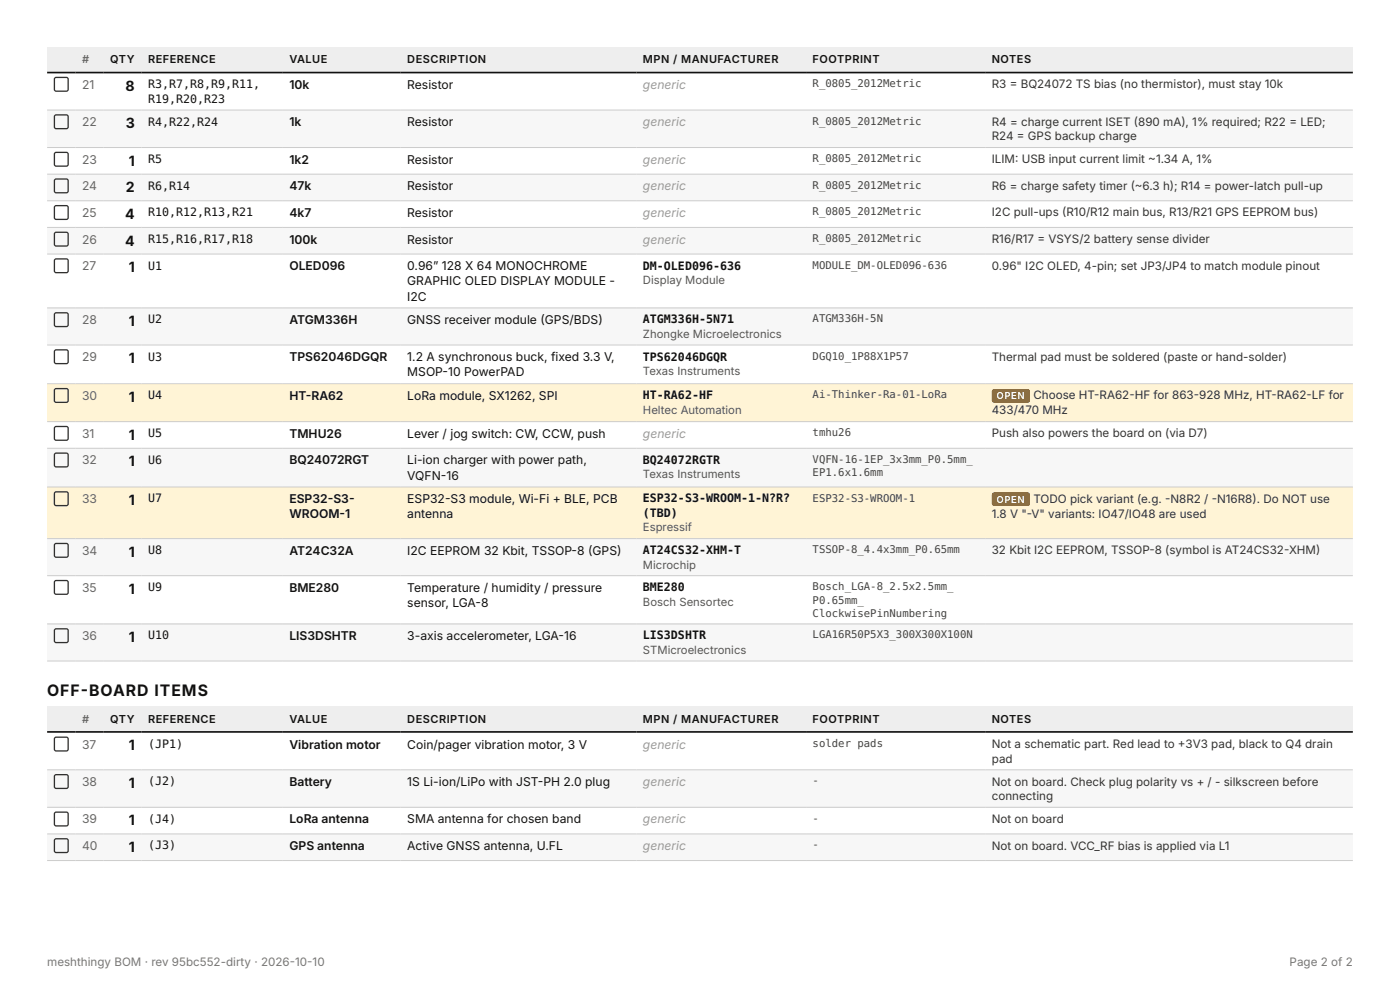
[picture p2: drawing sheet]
<svg xmlns="http://www.w3.org/2000/svg" width="297mm" height="210mm" viewBox="0 0 297 210" stroke-linecap="round" stroke-linejoin="round" font-family="sans-serif">
<defs><g id="words">
<text font-size="3.4" fill="#111" x="10" y="147.6">OFF-BOARD ITEMS</text>
<g font-size="3" fill="#111">
<text x="26.6" y="19.2">8</text>
<text x="26.7" y="27.2">3</text>
<text x="27.3" y="35.1">1</text>
<text x="26.7" y="40.8">2</text>
<text x="26.6" y="46.4">4</text>
<text x="26.6" y="52.1">4</text>
<text x="27.3" y="57.7">1</text>
<text x="27.3" y="69.2">1</text>
<text x="27.3" y="77">1</text>
<text x="27.3" y="85.3">1</text>
<text x="27.3" y="93.3">1</text>
<text x="27.3" y="98.9">1</text>
<text x="27.3" y="107.2">1</text>
<text x="27.3" y="118.1">1</text>
<text x="27.3" y="126">1</text>
<text x="27.3" y="136.2">1</text>
<text x="27.3" y="159.2">1</text>
<text x="27.3" y="167.1">1</text>
<text x="27.3" y="175.1">1</text>
<text x="27.3" y="180.7">1</text>
</g>
<g font-size="2.6" fill="#666">
<text x="17.4" y="18.8">21</text>
<text x="17.4" y="26.8">22</text>
<text x="17.4" y="34.7">23</text>
<text x="17.4" y="40.4">24</text>
<text x="17.4" y="46">25</text>
<text x="17.4" y="51.7">26</text>
<text x="17.4" y="57.3">27</text>
<text x="17.4" y="68.8">28</text>
<text x="17.4" y="76.6">29</text>
<text x="17.4" y="84.8">30</text>
<text x="17.4" y="92.9">31</text>
<text x="17.4" y="98.5">32</text>
<text x="17.4" y="106.7">33</text>
<text x="17.4" y="117.7">34</text>
<text x="17.4" y="125.5">35</text>
<text x="17.4" y="135.8">36</text>
<text x="17.4" y="158.8">37</text>
<text x="17.4" y="166.7">38</text>
<text x="17.4" y="174.7">39</text>
<text x="17.4" y="180.3">40</text>
</g>
<g font-size="2.6" fill="#111">
<text x="61.4" y="18.8">10k</text>
<text x="86.4" y="18.8">Resistor</text>
<text x="61.4" y="26.8">1k</text>
<text x="86.4" y="26.8">Resistor</text>
<text x="61.4" y="34.7">1k2</text>
<text x="86.4" y="34.7">Resistor</text>
<text x="61.4" y="40.4">47k</text>
<text x="86.4" y="40.4">Resistor</text>
<text x="61.4" y="46">4k7</text>
<text x="86.4" y="46">Resistor</text>
<text x="61.4" y="51.7">100k</text>
<text x="86.4" y="51.7">Resistor</text>
<text x="61.4" y="57.3">OLED096</text>
<text x="86.4" y="57.3">0.96” 128 X 64 MONOCHROME</text>
<text x="86.4" y="60.5">GRAPHIC OLED DISPLAY MODULE -</text>
<text x="86.4" y="63.8">I2C</text>
<text x="61.4" y="68.8">ATGM336H</text>
<text x="86.4" y="68.8">GNSS receiver module (GPS/BDS)</text>
<text x="61.4" y="76.6">TPS62046DGQR</text>
<text x="86.4" y="76.6">1.2 A synchronous buck, fixed 3.3 V,</text>
<text x="86.4" y="79.8">MSOP-10 PowerPAD</text>
<text x="61.4" y="84.8">HT-RA62</text>
<text x="86.4" y="84.8">LoRa module, SX1262, SPI</text>
<text x="61.4" y="92.9">TMHU26</text>
<text x="86.4" y="92.9">Lever / jog switch: CW, CCW, push</text>
<text x="61.4" y="98.5">BQ24072RGT</text>
<text x="86.4" y="98.5">Li-ion charger with power path,</text>
<text x="86.4" y="101.7">VQFN-16</text>
<text x="61.4" y="106.7">ESP32-S3-</text>
<text x="86.4" y="106.7">ESP32-S3 module, Wi-Fi + BLE, PCB</text>
<text x="61.4" y="110">WROOM-1</text>
<text x="86.4" y="110">antenna</text>
<text x="61.4" y="117.7">AT24C32A</text>
<text x="86.4" y="117.7">I2C EEPROM 32 Kbit, TSSOP-8 (GPS)</text>
<text x="61.4" y="125.5">BME280</text>
<text x="86.4" y="125.5">Temperature / humidity / pressure</text>
<text x="86.4" y="128.8">sensor, LGA-8</text>
<text x="61.4" y="135.8">LIS3DSHTR</text>
<text x="86.4" y="135.8">3-axis accelerometer, LGA-16</text>
<text x="61.4" y="158.8">Vibration motor</text>
<text x="86.4" y="158.8">Coin/pager vibration motor, 3 V</text>
<text x="61.4" y="166.7">Battery</text>
<text x="86.4" y="166.7">1S Li-ion/LiPo with JST-PH 2.0 plug</text>
<text x="61.4" y="174.7">LoRa antenna</text>
<text x="86.4" y="174.7">SMA antenna for chosen band</text>
<text x="61.4" y="180.3">GPS antenna</text>
<text x="86.4" y="180.3">Active GNSS antenna, U.FL</text>
</g>
<g font-size="2.6" fill="#999">
<text x="136.4" y="18.8">generic</text>
<text x="136.4" y="26.8">generic</text>
<text x="136.4" y="34.7">generic</text>
<text x="136.4" y="40.4">generic</text>
<text x="136.4" y="46">generic</text>
<text x="136.4" y="51.7">generic</text>
<text x="136.4" y="92.9">generic</text>
<text x="136.4" y="158.8">generic</text>
<text x="136.4" y="166.7">generic</text>
<text x="136.4" y="174.7">generic</text>
<text x="136.4" y="180.3">generic</text>
</g>
<g font-size="2.5" fill="#111">
<text x="31.4" y="18.7">R3,R7,R8,R9,R11,</text>
<text x="31.4" y="21.8">R19,R20,R23</text>
<text x="31.4" y="26.6">R4,R22,R24</text>
<text x="31.4" y="34.6">R5</text>
<text x="31.4" y="40.2">R6,R14</text>
<text x="31.4" y="45.9">R10,R12,R13,R21</text>
<text x="31.4" y="51.5">R15,R16,R17,R18</text>
<text x="31.4" y="57.2">U1</text>
<text x="136.4" y="57.2">DM-OLED096-636</text>
<text x="31.4" y="68.6">U2</text>
<text x="136.4" y="68.6">ATGM336H-5N71</text>
<text x="31.4" y="76.5">U3</text>
<text x="136.4" y="76.5">TPS62046DGQR</text>
<text x="31.4" y="84.7">U4</text>
<text x="136.4" y="84.7">HT-RA62-HF</text>
<text x="31.4" y="92.7">U5</text>
<text x="31.4" y="98.4">U6</text>
<text x="136.4" y="98.4">BQ24072RGTR</text>
<text x="31.4" y="106.6">U7</text>
<text x="136.4" y="106.6">ESP32-S3-WROOM-1-N?R?</text>
<text x="136.4" y="109.7">(TBD)</text>
<text x="31.4" y="117.5">U8</text>
<text x="136.4" y="117.5">AT24CS32-XHM-T</text>
<text x="31.4" y="125.4">U9</text>
<text x="136.4" y="125.4">BME280</text>
<text x="31.4" y="135.6">U10</text>
<text x="136.4" y="135.6">LIS3DSHTR</text>
<text x="31.4" y="158.6">(JP1)</text>
<text x="31.4" y="166.6">(J2)</text>
<text x="31.4" y="174.5">(J4)</text>
<text x="31.4" y="180.2">(J3)</text>
</g>
<g font-size="2.5" fill="#333">
<text x="210.4" y="18.7">R3 = BQ24072 TS bias (no thermistor), must stay 10k</text>
<text x="210.4" y="26.7">R4 = charge current ISET (890 mA), 1% required; R22 = LED;</text>
<text x="210.4" y="29.8">R24 = GPS backup charge</text>
<text x="210.4" y="34.6">ILIM: USB input current limit ~1.34 A, 1%</text>
<text x="210.4" y="40.3">R6 = charge safety timer (~6.3 h); R14 = power-latch pull-up</text>
<text x="210.4" y="45.9">I2C pull-ups (R10/R12 main bus, R13/R21 GPS EEPROM bus)</text>
<text x="210.4" y="51.6">R16/R17 = VSYS/2 battery sense divider</text>
<text x="210.4" y="57.2">0.96&quot; I2C OLED, 4-pin; set JP3/JP4 to match module pinout</text>
<text x="210.4" y="76.5">Thermal pad must be soldered (paste or hand-solder)</text>
<text x="210.4" y="87.9">433/470 MHz</text>
<text x="219.2" y="84.7">Choose HT-RA62-HF for 863-928 MHz, HT-RA62-LF for</text>
<text x="210.4" y="92.8">Push also powers the board on (via D7)</text>
<text x="219.2" y="106.6">TODO pick variant (e.g. -N8R2 / -N16R8). Do NOT use</text>
<text x="210.4" y="109.8">1.8 V &quot;-V&quot; variants: IO47/IO48 are used</text>
<text x="210.4" y="117.6">32 Kbit I2C EEPROM, TSSOP-8 (symbol is AT24CS32-XHM)</text>
<text x="210.4" y="158.7">Not a schematic part. Red lead to +3V3 pad, black to Q4 drain</text>
<text x="210.4" y="161.8">pad</text>
<text x="210.4" y="166.6">Not on board. Check plug polarity vs + / - silkscreen before</text>
<text x="210.4" y="169.7">connecting</text>
<text x="210.4" y="174.6">Not on board</text>
<text x="210.4" y="180.2">Not on board. VCC_RF bias is applied via L1</text>
</g>
<g font-size="2.5" fill="#777">
<text x="10" y="204.9">meshthingy BOM · rev 95bc552-dirty · 2026-10-10</text>
<text x="273.6" y="204.9">Page 2 of 2</text>
</g>
<g font-size="2.4" fill="#555">
<text x="136.4" y="60.2">Display Module</text>
<text x="136.4" y="71.7">Zhongke Microelectronics</text>
<text x="136.4" y="79.5">Texas Instruments</text>
<text x="136.4" y="87.7">Heltec Automation</text>
<text x="136.4" y="101.4">Texas Instruments</text>
<text x="136.4" y="112.7">Espressif</text>
<text x="136.4" y="120.6">Microchip</text>
<text x="136.4" y="128.5">Bosch Sensortec</text>
<text x="136.4" y="138.7">STMicroelectronics</text>
</g>
<g font-size="2.3" fill="#666">
<text x="17.4" y="13.5">#</text>
<text x="17.4" y="153.3">#</text>
</g>
<g font-size="2.3" fill="#111">
<text x="23.4" y="13.5">QTY</text>
<text x="31.4" y="13.5">REFERENCE</text>
<text x="61.4" y="13.5">VALUE</text>
<text x="86.4" y="13.5">DESCRIPTION</text>
<text x="136.4" y="13.5">MPN / MANUFACTURER</text>
<text x="172.4" y="13.5">FOOTPRINT</text>
<text x="210.4" y="13.5">NOTES</text>
<text x="23.4" y="153.3">QTY</text>
<text x="31.4" y="153.3">REFERENCE</text>
<text x="61.4" y="153.3">VALUE</text>
<text x="86.4" y="153.3">DESCRIPTION</text>
<text x="136.4" y="153.3">MPN / MANUFACTURER</text>
<text x="172.4" y="153.3">FOOTPRINT</text>
<text x="210.4" y="153.3">NOTES</text>
</g>
<g font-size="2.3" fill="#444">
<text x="172.4" y="18.5">R_0805_2012Metric</text>
<text x="172.4" y="26.4">R_0805_2012Metric</text>
<text x="172.4" y="34.4">R_0805_2012Metric</text>
<text x="172.4" y="40">R_0805_2012Metric</text>
<text x="172.4" y="45.7">R_0805_2012Metric</text>
<text x="172.4" y="51.3">R_0805_2012Metric</text>
<text x="172.4" y="57">MODULE_DM-OLED096-636</text>
<text x="172.4" y="68.4">ATGM336H-5N</text>
<text x="172.4" y="76.3">DGQ10_1P88X1P57</text>
<text x="172.4" y="84.5">Ai-Thinker-Ra-01-LoRa</text>
<text x="172.4" y="92.5">tmhu26</text>
<text x="172.4" y="98.2">VQFN-16-1EP_3x3mm_P0.5mm_</text>
<text x="172.4" y="101">EP1.6x1.6mm</text>
<text x="172.4" y="106.4">ESP32-S3-WROOM-1</text>
<text x="172.4" y="117.3">TSSOP-8_4.4x3mm_P0.65mm</text>
<text x="172.4" y="125.2">Bosch_LGA-8_2.5x2.5mm_</text>
<text x="172.4" y="128">P0.65mm_</text>
<text x="172.4" y="130.8">ClockwisePinNumbering</text>
<text x="172.4" y="135.4">LGA16R50P5X3_300X300X100N</text>
<text x="172.4" y="158.4">solder pads</text>
<text x="172.4" y="166.4">-</text>
<text x="172.4" y="174.3">-</text>
<text x="172.4" y="180">-</text>
</g>
<g font-size="2" fill="#fff">
<text x="211.4" y="84.7">OPEN</text>
<text x="211.4" y="106.6">OPEN</text>
</g>
</g></defs>
<g fill="#eee">
<path d="M10 10h6v5.4h-6z"/>
<path d="M16 10h6v5.4h-6z"/>
<path d="M22 10h8v5.4h-8z"/>
<path d="M30 10h30v5.4h-30z"/>
<path d="M60 10h25v5.4h-25z"/>
<path d="M85 10h50v5.4h-50z"/>
<path d="M135 10h36v5.4h-36z"/>
<path d="M171 10h38v5.4h-38z"/>
<path d="M209 10h78v5.4h-78z"/>
</g>
<g fill="#f7f7f7">
<path d="M10 23.3h6v8h-6z"/>
<path d="M16 23.3h6v8h-6z"/>
<path d="M22 23.3h8v8h-8z"/>
<path d="M30 23.3h30v8h-30z"/>
<path d="M60 23.3h25v8h-25z"/>
<path d="M85 23.3h50v8h-50z"/>
<path d="M135 23.3h36v8h-36z"/>
<path d="M171 23.3h38v8h-38z"/>
<path d="M209 23.3h78v8h-78z"/>
<path d="M10 36.9h6v5.7h-6z"/>
<path d="M16 36.9h6v5.7h-6z"/>
<path d="M22 36.9h8v5.7h-8z"/>
<path d="M30 36.9h30v5.7h-30z"/>
<path d="M60 36.9h25v5.7h-25z"/>
<path d="M85 36.9h50v5.7h-50z"/>
<path d="M135 36.9h36v5.7h-36z"/>
<path d="M171 36.9h38v5.7h-38z"/>
<path d="M209 36.9h78v5.7h-78z"/>
<path d="M10 48.2h6v5.7h-6z"/>
<path d="M16 48.2h6v5.7h-6z"/>
<path d="M22 48.2h8v5.7h-8z"/>
<path d="M30 48.2h30v5.7h-30z"/>
<path d="M60 48.2h25v5.7h-25z"/>
<path d="M85 48.2h50v5.7h-50z"/>
<path d="M135 48.2h36v5.7h-36z"/>
<path d="M171 48.2h38v5.7h-38z"/>
<path d="M209 48.2h78v5.7h-78z"/>
<path d="M10 65.3h6v7.9h-6z"/>
<path d="M16 65.3h6v7.9h-6z"/>
<path d="M22 65.3h8v7.9h-8z"/>
<path d="M30 65.3h30v7.9h-30z"/>
<path d="M60 65.3h25v7.9h-25z"/>
<path d="M85 65.3h50v7.9h-50z"/>
<path d="M135 65.3h36v7.9h-36z"/>
<path d="M171 65.3h38v7.9h-38z"/>
<path d="M209 65.3h78v7.9h-78z"/>
</g>
<g fill="#fff4d6">
<path d="M10 81.4h6v8h-6z"/>
<path d="M16 81.4h6v8h-6z"/>
<path d="M22 81.4h8v8h-8z"/>
<path d="M30 81.4h30v8h-30z"/>
<path d="M60 81.4h25v8h-25z"/>
<path d="M85 81.4h50v8h-50z"/>
<path d="M135 81.4h36v8h-36z"/>
<path d="M171 81.4h38v8h-38z"/>
<path d="M209 81.4h78v8h-78z"/>
</g>
<g fill="#f7f7f7">
<path d="M10 95.1h6v8.2h-6z"/>
<path d="M16 95.1h6v8.2h-6z"/>
<path d="M22 95.1h8v8.2h-8z"/>
<path d="M30 95.1h30v8.2h-30z"/>
<path d="M60 95.1h25v8.2h-25z"/>
<path d="M85 95.1h50v8.2h-50z"/>
<path d="M135 95.1h36v8.2h-36z"/>
<path d="M171 95.1h38v8.2h-38z"/>
<path d="M209 95.1h78v8.2h-78z"/>
</g>
<g fill="#fff4d6">
<path d="M10 103.3h6v11h-6z"/>
<path d="M16 103.3h6v11h-6z"/>
<path d="M22 103.3h8v11h-8z"/>
<path d="M30 103.3h30v11h-30z"/>
<path d="M60 103.3h25v11h-25z"/>
<path d="M85 103.3h50v11h-50z"/>
<path d="M135 103.3h36v11h-36z"/>
<path d="M171 103.3h38v11h-38z"/>
<path d="M209 103.3h78v11h-78z"/>
</g>
<g fill="#f7f7f7">
<path d="M10 114.3h6v7.8h-6z"/>
<path d="M16 114.3h6v7.8h-6z"/>
<path d="M22 114.3h8v7.8h-8z"/>
<path d="M30 114.3h30v7.8h-30z"/>
<path d="M60 114.3h25v7.8h-25z"/>
<path d="M85 114.3h50v7.8h-50z"/>
<path d="M135 114.3h36v7.8h-36z"/>
<path d="M171 114.3h38v7.8h-38z"/>
<path d="M209 114.3h78v7.8h-78z"/>
<path d="M10 132.4h6v7.8h-6z"/>
<path d="M16 132.4h6v7.8h-6z"/>
<path d="M22 132.4h8v7.8h-8z"/>
<path d="M30 132.4h30v7.8h-30z"/>
<path d="M60 132.4h25v7.8h-25z"/>
<path d="M85 132.4h50v7.8h-50z"/>
<path d="M135 132.4h36v7.8h-36z"/>
<path d="M171 132.4h38v7.8h-38z"/>
<path d="M209 132.4h78v7.8h-78z"/>
</g>
<g fill="none" stroke="#ccc" stroke-width=".21">
<path d="M10 23.3h277M10 31.3h277M10 36.9h277M10 42.6h277M10 48.2h277M10 53.9h277M10 65.3h277M10 73.2h277M10 81.4h277M10 89.4h277M10 95.1h277M10 103.3h277"/>
<path d="M10 114.3h277M10 122.1h277M10 132.4h277M10 140.2h277"/>
</g>
<path d="M10 15.4h277" fill="none" stroke="#111" stroke-width=".35"/>
<g fill="#eee">
<path d="M10 149.9h6v5.4h-6z"/>
<path d="M16 149.9h6v5.4h-6z"/>
<path d="M22 149.9h8v5.4h-8z"/>
<path d="M30 149.9h30v5.4h-30z"/>
<path d="M60 149.9h25v5.4h-25z"/>
<path d="M85 149.9h50v5.4h-50z"/>
<path d="M135 149.9h36v5.4h-36z"/>
<path d="M171 149.9h38v5.4h-38z"/>
<path d="M209 149.9h78v5.4h-78z"/>
</g>
<g fill="#f7f7f7">
<path d="M10 163.3h6v7.9h-6z"/>
<path d="M16 163.3h6v7.9h-6z"/>
<path d="M22 163.3h8v7.9h-8z"/>
<path d="M30 163.3h30v7.9h-30z"/>
<path d="M60 163.3h25v7.9h-25z"/>
<path d="M85 163.3h50v7.9h-50z"/>
<path d="M135 163.3h36v7.9h-36z"/>
<path d="M171 163.3h38v7.9h-38z"/>
<path d="M209 163.3h78v7.9h-78z"/>
<path d="M10 176.9h6v5.6h-6z"/>
<path d="M16 176.9h6v5.6h-6z"/>
<path d="M22 176.9h8v5.6h-8z"/>
<path d="M30 176.9h30v5.6h-30z"/>
<path d="M60 176.9h25v5.6h-25z"/>
<path d="M85 176.9h50v5.6h-50z"/>
<path d="M135 176.9h36v5.6h-36z"/>
<path d="M171 176.9h38v5.6h-38z"/>
<path d="M209 176.9h78v5.6h-78z"/>
</g>
<path d="M10 163.3h277M10 171.2h277M10 176.9h277M10 182.5h277" fill="none" stroke="#ccc" stroke-width=".21"/>
<path d="M10 155.3h277" fill="none" stroke="#111" stroke-width=".35"/>
<g fill="#333">
<path d="M11.7 16.6h2.6v2.5h-2.6zM11.5 16.5l.4-.2 2.5 .1 .2 .4-.1 2.4-.4 .3-2.5-.1-.2-.4z" fill-rule="evenodd"/>
<path d="M11.7 24.6h2.6v2.5h-2.6zM11.5 24.5l.4-.3 2.5 .1 .2 .4-.1 2.5-.4 .2h-2.5l-.2-.5z" fill-rule="evenodd"/>
<path d="M11.7 32.5h2.6v2.5h-2.6zM11.5 32.4l.4-.2 2.5 .1 .2 .4-.1 2.4-.4 .3-2.5-.1-.2-.4z" fill-rule="evenodd"/>
<path d="M11.7 38.2h2.6v2.5h-2.6zM11.5 38.1l.4-.3 2.5 .1 .2 .4-.1 2.5-.4 .2h-2.5l-.2-.5z" fill-rule="evenodd"/>
<path d="M11.7 43.8h2.6v2.5h-2.6zM11.5 43.7l.4-.2h2.5l.2 .5-.1 2.4-.4 .3-2.5-.1-.2-.4z" fill-rule="evenodd"/>
<path d="M11.7 49.5h2.6v2.5h-2.6zM11.5 49.4l.4-.3 2.5 .1 .2 .4-.1 2.5-.4 .2h-2.5l-.2-.5z" fill-rule="evenodd"/>
<path d="M11.7 55.1h2.6v2.5h-2.6zM11.6 54.8h2.5l.4 .2 .1 2.5-.2 .4-2.5 .1-.4-.3-.1-2.4z" fill-rule="evenodd"/>
<path d="M11.7 66.6h2.6v2.5h-2.6zM11.5 66.5l.4-.3 2.5 .1 .2 .4-.1 2.5-.4 .2-2.5-.1-.2-.4z" fill-rule="evenodd"/>
<path d="M11.7 74.4h2.6v2.5h-2.6zM11.6 74.1h2.5l.4 .2 .1 2.5-.2 .4-2.5 .1-.4-.3-.1-2.4z" fill-rule="evenodd"/>
<path d="M11.7 82.6h2.6v2.5h-2.6zM11.6 82.4l2.5-.1 .4 .2 .1 2.5-.2 .4-2.5 .1-.4-.3-.1-2.4z" fill-rule="evenodd"/>
</g>
<path d="M210.4 82.5h8.1v3h-8.1z" fill="#b26a00"/>
<g fill="#333">
<path d="M11.7 90.7h2.6v2.5h-2.6zM11.5 90.6l.4-.3 2.5 .1 .2 .4-.1 2.5-.4 .2h-2.5l-.2-.5z" fill-rule="evenodd"/>
<path d="M11.7 96.3h2.6v2.5h-2.6zM11.6 96h2.5l.4 .2 .1 2.5-.2 .4-2.5 .1-.4-.3-.1-2.4z" fill-rule="evenodd"/>
<path d="M11.7 104.5h2.6v2.5h-2.6zM11.6 104.3l2.5-.1 .4 .2 .1 2.5-.2 .4-2.5 .1-.4-.3-.1-2.4z" fill-rule="evenodd"/>
</g>
<path d="M210.4 104.4h8.1v3h-8.1z" fill="#b26a00"/>
<g fill="#333">
<path d="M11.7 115.5h2.6v2.5h-2.6zM11.5 115.4l.4-.3 2.5 .1 .2 .4-.1 2.5-.4 .2h-2.5l-.2-.5z" fill-rule="evenodd"/>
<path d="M11.7 123.3h2.6v2.6h-2.6zM11.6 123.1l2.5-.1 .4 .3 .1 2.4-.2 .4-2.5 .1-.4-.2-.1-2.5z" fill-rule="evenodd"/>
<path d="M11.7 133.6h2.6v2.5h-2.6zM11.5 133.5l.4-.3 2.5 .1 .2 .4-.1 2.5-.4 .2h-2.5l-.2-.5z" fill-rule="evenodd"/>
<path d="M11.7 156.6h2.6v2.5h-2.6zM11.6 156.3l2.5-.1 .4 .3 .1 2.4-.2 .5h-2.5l-.4-.2-.1-2.5z" fill-rule="evenodd"/>
<path d="M11.7 164.5h2.6v2.5h-2.6zM11.6 164.3l2.5-.1 .4 .2 .1 2.5-.2 .4-2.5 .1-.4-.3-.1-2.4z" fill-rule="evenodd"/>
<path d="M11.7 172.5h2.6v2.5h-2.6zM11.6 172.2l2.5-.1 .4 .3 .1 2.4-.2 .5h-2.5l-.4-.2-.1-2.5z" fill-rule="evenodd"/>
<path d="M11.7 178.1h2.6v2.5h-2.6zM11.6 177.8h2.5l.4 .2 .1 2.5-.2 .4-2.5 .1-.4-.3-.1-2.4z" fill-rule="evenodd"/>
</g>
<use href="#words"/>
</svg>
